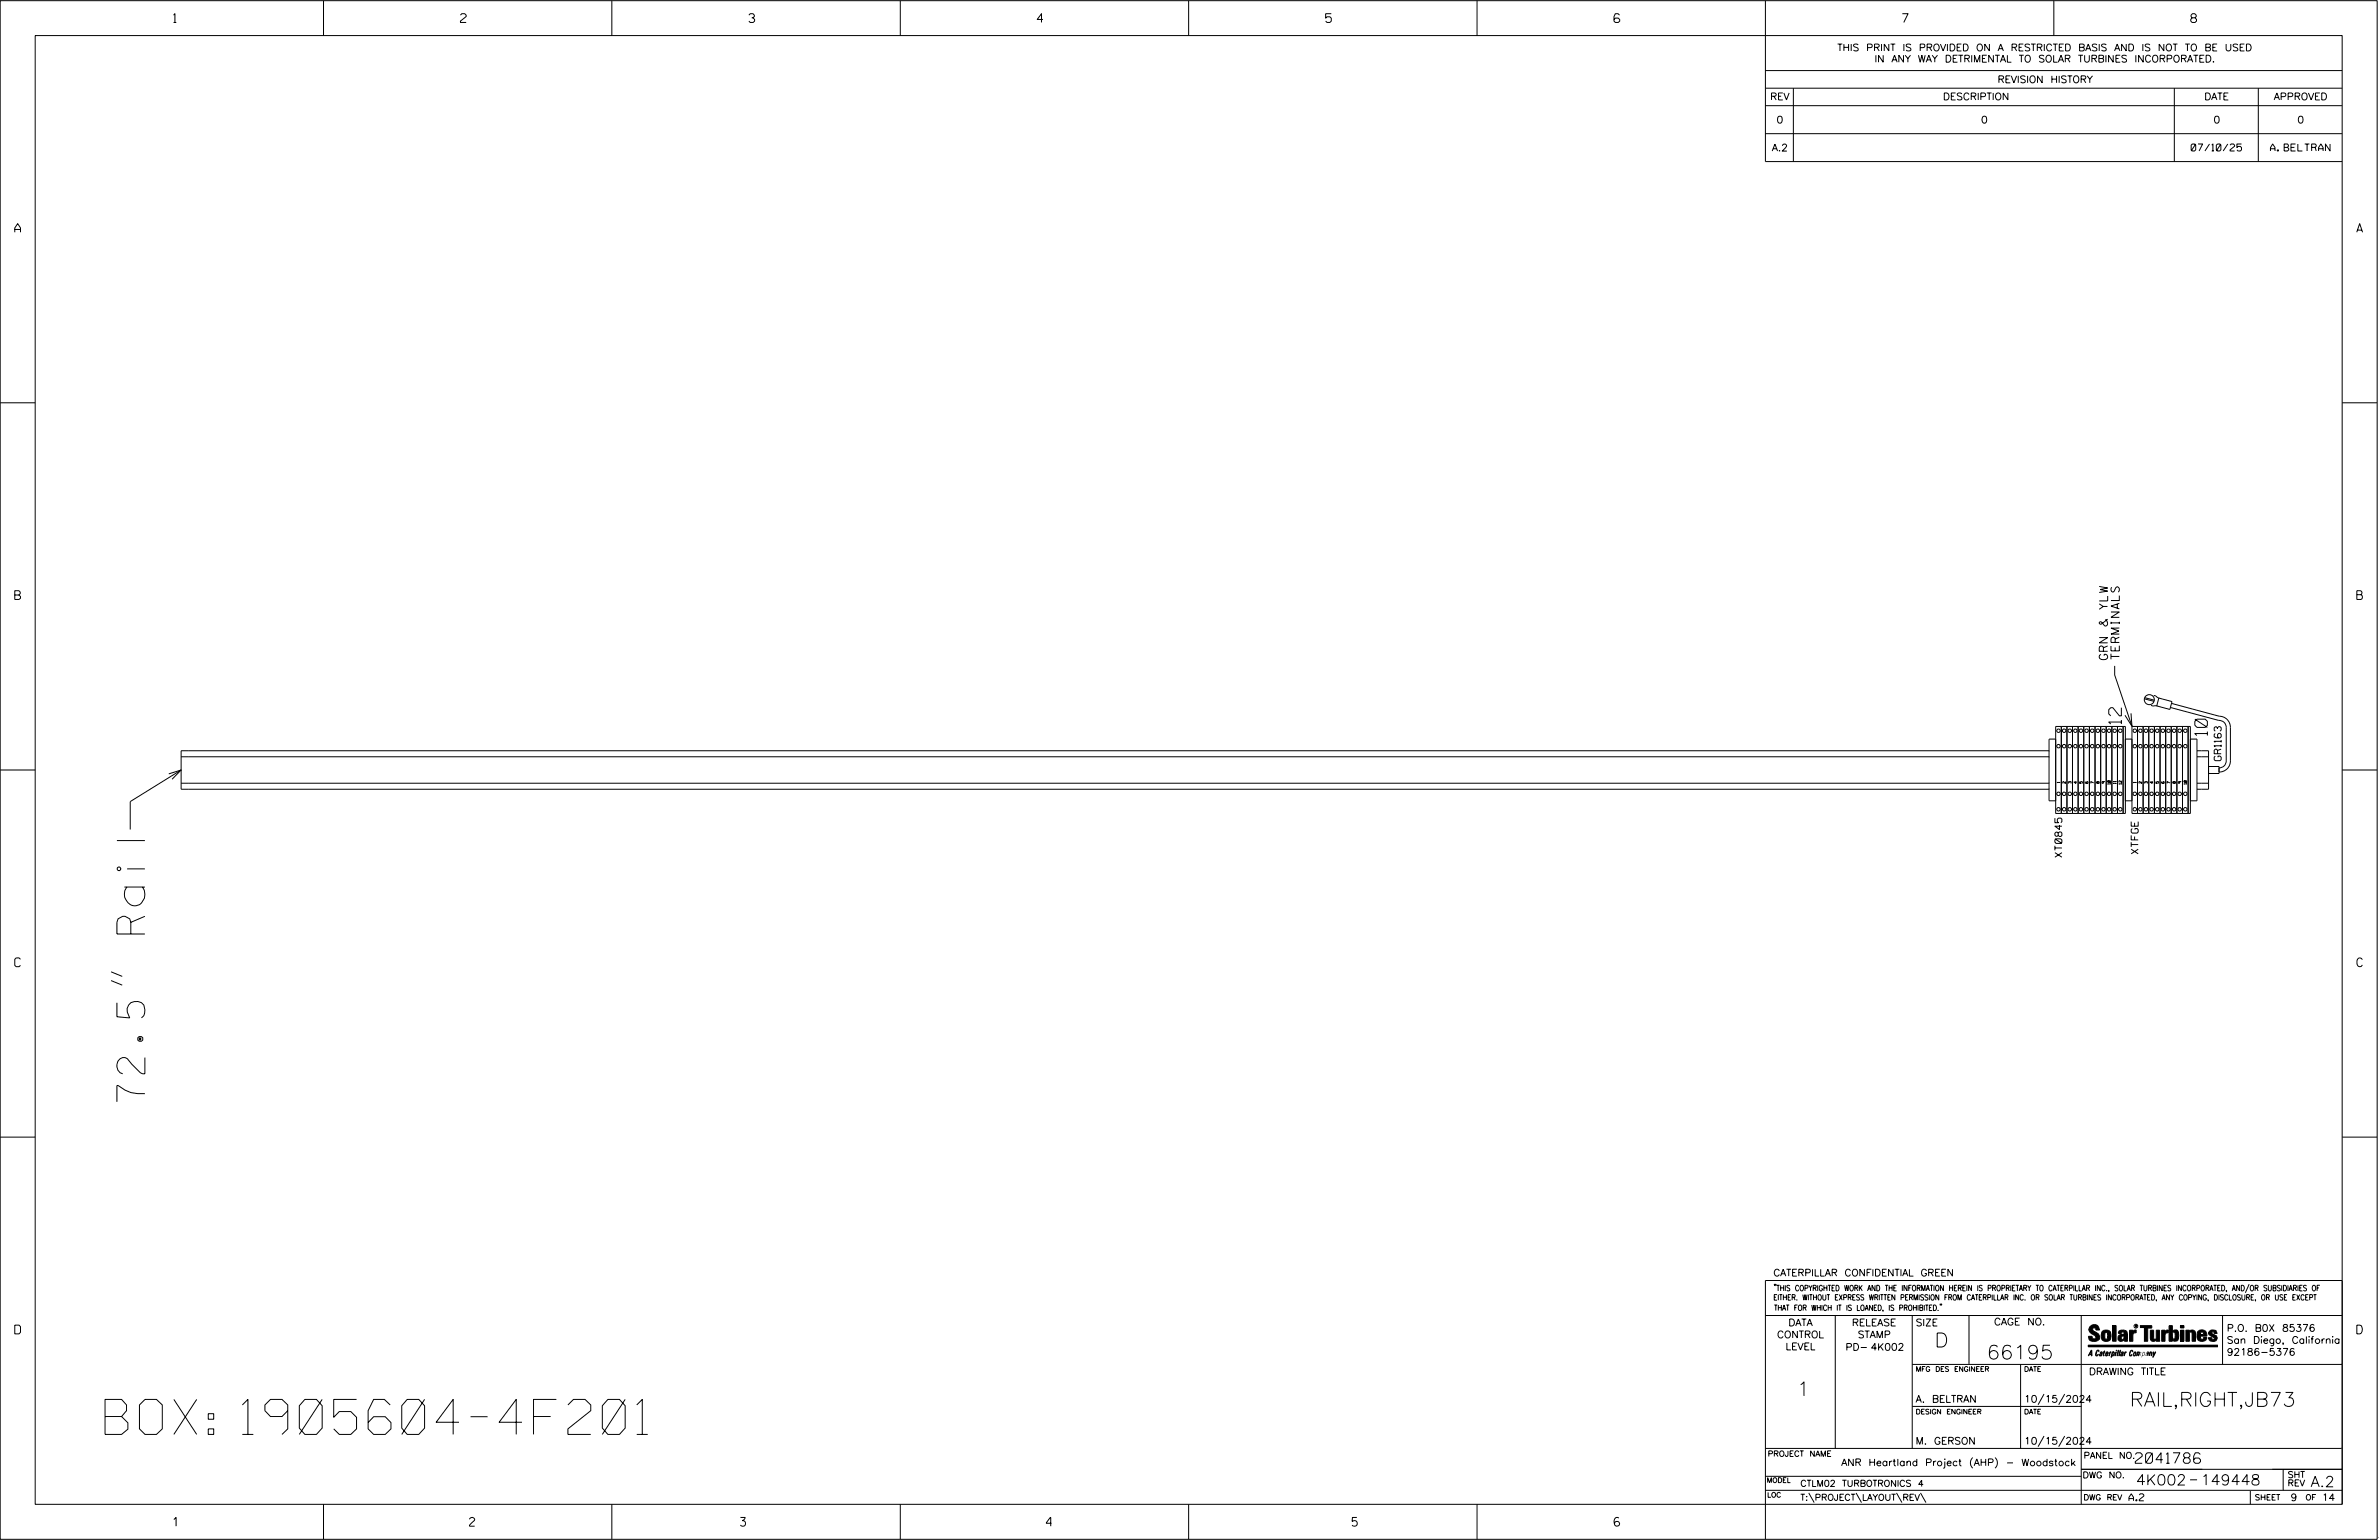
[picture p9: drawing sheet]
<svg xmlns="http://www.w3.org/2000/svg" width="864mm" height="559mm" viewBox="0 0 864 559" stroke-linecap="round" stroke-linejoin="round" font-family="sans-serif">
<defs><g id="words">
<text font-size="12.7" x="38.1" y="520.5">BOX: 1905604-4F201</text>
<text font-size="10.2" x="52.6" y="399.8" transform="rotate(-90 52.6 399.8)">72.5&quot; Rail</text>
<g font-size="5.1">
<text x="702.3" y="488.8">D</text>
<text x="721.2" y="493.2">66195</text>
<text x="652.2" y="506.5">1</text>
<text x="773.1" y="510.3">RAIL,RIGHT,JB73</text>
</g>
<g font-size="4.6">
<text x="770.1" y="262.7" transform="rotate(-90 770.1 262.7)">12</text>
<text x="801.3" y="266.9" transform="rotate(-90 801.3 266.9)">10</text>
</g>
<g font-size="3.8">
<text x="775.1" y="531">2041786</text>
<text x="775.4" y="538.9">4K002</text>
<text x="798.8" y="538.9">149448</text>
<text x="838.8" y="539.5">A.2</text>
</g>
<g font-size="3.2">
<text x="63" y="8.2">1</text>
<text x="167.2" y="8.2">2</text>
<text x="271.8" y="8.2">3</text>
<text x="376.5" y="8.2">4</text>
<text x="481.2" y="8.2">5</text>
<text x="690.6" y="8.2">7</text>
<text x="795.3" y="8.2">8</text>
<text x="5.4" y="84.3">A</text>
<text x="855.5" y="84.3">A</text>
<text x="5.4" y="217.5">B</text>
<text x="855.6" y="217.5">B</text>
<text x="5.4" y="350.8">C</text>
<text x="855.6" y="350.8">C</text>
<text x="5.4" y="484">D</text>
<text x="855.6" y="484">D</text>
<text x="62.8" y="553.8">1</text>
<text x="170.4" y="553.8">2</text>
<text x="268.8" y="553.8">3</text>
<text x="379.8" y="553.8">4</text>
<text x="490.8" y="553.8">5</text>
<text x="585.9" y="553.8">6</text>
</g>
<g font-size="3">
<text x="765.1" y="239.4" transform="rotate(-90 765.1 239.4)">GRN &amp; YLW</text>
<text x="769.4" y="239.2" transform="rotate(-90 769.4 239.2)">TERMINALS</text>
</g>
<g font-size="2.5">
<text x="666.9" y="18.5">THIS PRINT IS PROVIDED ON A RESTRICTED BASIS AND IS NOT TO BE USED</text>
<text x="680.5" y="22.6">IN ANY WAY DETRIMENTAL TO SOLAR TURBINES INCORPORATED.</text>
<text x="725.1" y="30">REVISION HISTORY</text>
<text x="642.6" y="36.3">REV</text>
<text x="705.3" y="36.3">DESCRIPTION</text>
<text x="800.2" y="36.3">DATE</text>
<text x="825.4" y="36.3">APPROVED</text>
<text x="644.9" y="44.7">0</text>
<text x="719.1" y="44.7">0</text>
<text x="803.5" y="44.7">0</text>
<text x="834" y="44.7">0</text>
<text x="643.2" y="54.8">A.2</text>
<text x="795.4" y="54.8">07/10/25</text>
<text x="824.2" y="54.8">A. BELTRAN</text>
<text x="806.3" y="276" transform="rotate(-90 806.3 276)">GR1163</text>
<text x="748.5" y="311" transform="rotate(-90 748.5 311)">XT0845</text>
<text x="776.2" y="309.8" transform="rotate(-90 776.2 309.8)">XTFGE</text>
<text x="643.8" y="463">CATERPILLAR CONFIDENTIAL GREEN</text>
<text x="645.1" y="485.5">CONTROL</text>
<text x="649.2" y="481.1">DATA</text>
<text x="672.3" y="481.1">RELEASE</text>
<text x="674.4" y="485.5">STAMP</text>
<text x="695.4" y="481.1">SIZE</text>
<text x="723.8" y="480.8">CAGE NO.</text>
<text x="808.4" y="483.1">P.O. B0X 85376</text>
<text x="648.2" y="489.8">LEVEL</text>
<text x="669.9" y="490">PD- 4K002</text>
<text x="808.4" y="487.5">San Diego, California</text>
<text x="808.4" y="491.8">92186-5376</text>
<text x="758.3" y="498.9">DRAWING TITLE</text>
<text x="695.4" y="508.9">A. BELTRAN</text>
<text x="734.8" y="508.9">10/15/2024</text>
<text x="695.4" y="524.1">M. GERSON</text>
<text x="734.8" y="524.1">10/15/2024</text>
<text x="668.4" y="531.9">ANR Heartland Project (AHP) - Woodstock</text>
<text x="772.8" y="544.6">A.2</text>
<text x="831.5" y="544.6">9</text>
<text x="842.9" y="544.6">14</text>
</g>
<g font-size="2.3">
<text x="756.4" y="529.2">PANEL NO.</text>
<text x="653.5" y="539.4">CTLM02 TURBOTRONICS 4</text>
<text x="756" y="536.3">DWG NO.</text>
<text x="830.4" y="539.3">REV</text>
<text x="830.4" y="536.2">SHT</text>
<text x="653.5" y="544.5">T:\PROJECT\LAYOUT\REV\</text>
</g>
<g font-size="2">
<text x="643.8" y="468.4">&quot;THIS COPYRIGHTED WORK AND THE INFORMATION HEREIN IS PROPRIETARY TO CATERPILLAR INC., SOLAR TURBINES INCORPORATED, AND/OR SUBSIDIARIES OF</text>
<text x="643.8" y="471.8">EITHER. WITHOUT EXPRESS WRITTEN PERMISSION FROM CATERPILLAR INC. OR SOLAR TURBINES INCORPORATED, ANY COPYING, DISCLOSURE, OR USE EXCEPT</text>
<text x="644" y="475.6">THAT FOR WHICH IT IS LOANED, IS PROHIBITED.&quot;</text>
<text x="641.7" y="528.5">PROJECT NAME</text>
<text x="756.3" y="544.3">DWG REV</text>
<text x="818.5" y="544.3">SHEET</text>
<text x="836.9" y="544.3">OF</text>
</g>
<g font-size="1.8">
<text x="695.4" y="497.6">MFG DES ENGINEER</text>
<text x="734.8" y="497.6">DATE</text>
<text x="695.4" y="513.1">DESIGN ENGINEER</text>
<text x="734.8" y="513.1">DATE</text>
<text x="641.3" y="538">MODEL</text>
<text x="641.5" y="543.3">LOC</text>
</g>
<g font-size="1">
<text x="747.8" y="284.1" transform="rotate(-90 747.8 284.1)">1</text>
<text x="749.8" y="284.3" transform="rotate(-90 749.8 284.3)">2</text>
<text x="751.8" y="284.3" transform="rotate(-90 751.8 284.3)">3</text>
<text x="753.9" y="284.3" transform="rotate(-90 753.9 284.3)">4</text>
<text x="755.9" y="284.3" transform="rotate(-90 755.9 284.3)">5</text>
<text x="758" y="284.3" transform="rotate(-90 758 284.3)">6</text>
<text x="760" y="284.3" transform="rotate(-90 760 284.3)">7</text>
<text x="762" y="284.3" transform="rotate(-90 762 284.3)">8</text>
<text x="764.1" y="284.3" transform="rotate(-90 764.1 284.3)">9</text>
<text x="766.1" y="284.6" transform="rotate(-90 766.1 284.6)">10</text>
<text x="768.2" y="284.4" transform="rotate(-90 768.2 284.4)">11</text>
<text x="770.2" y="284.6" transform="rotate(-90 770.2 284.6)">12</text>
<text x="775.4" y="284.1" transform="rotate(-90 775.4 284.1)">1</text>
<text x="777.5" y="284.3" transform="rotate(-90 777.5 284.3)">2</text>
<text x="779.5" y="284.3" transform="rotate(-90 779.5 284.3)">3</text>
<text x="781.6" y="284.3" transform="rotate(-90 781.6 284.3)">4</text>
<text x="783.6" y="284.3" transform="rotate(-90 783.6 284.3)">5</text>
<text x="785.6" y="284.3" transform="rotate(-90 785.6 284.3)">6</text>
<text x="789.7" y="284.3" transform="rotate(-90 789.7 284.3)">8</text>
<text x="791.8" y="284.3" transform="rotate(-90 791.8 284.3)">9</text>
<text x="793.8" y="284.6" transform="rotate(-90 793.8 284.6)">10</text>
</g>
<text font-size=".9" x="775.1" y="481.7">R</text>
</g></defs>
<g fill="none" stroke="#000" stroke-width=".36">
<path d="M.1 .2h862.8v558.4h-862.8zM12.8 12.9h837.4v533h-837.4zM117.4 .2v12.7M222.1 .2v12.7M326.8 .2v12.7M431.5 .2v12.7M536.2 .2v12.7M587.9 5.5l-.5-.5h-1l-.5 1v1.7l.5 .4h1l.6-.4v-.6l-.6-.5h-1l-.5 .5M640.9 .2v58.4h209.3M745.6 .2v12.7M640.9 25.6h209.3M640.9 32h209.3"/>
<path d="M640.9 38.3h209.3M651 32v26.6M789.3 32v26.6M819.8 32v26.6M640.9 48.5h209.3M.1 146.2h12.7M850.2 146.2h12.7M767.6 241.6v3.3l6.3 18.6M773.6 258.8l.3 4.7-2.5-4M778.4 253.6l3.5 .9M778.5 253.2l3.5 .9M780.8 256l2.3 .2"/>
<path d="M781.8 252.3l2.1 1M783.7 253.3l4.8 1.3-.8 2.8-4.8-1.2zM787.9 256.7l17.5 4.7a2.54 2.54 0 0 1 2.7 2.5v12.2a2.53 2.53 0 0 1-2.6 2.5M788.3 255.2l17.3 4.7a4 4 0 0 1 4.1 4v12.2a4 4 0 0 1-4.2 4M.1 279.4h12.7M65.8 274.6h678M65.8 279.4l-18.5 11.5v10.1M743.8 272.4h-678v14h678M746.2 263.6h25.3v31.6h-25.3zM746.2 268.2h-2.4v22.4h2.4M748.3 263.6v31.6M750.3 263.6v31.6"/>
<path d="M752.3 263.6v31.6M754.4 263.6v31.6M756.4 263.6v31.6M758.5 263.6v31.6M760.5 263.6v31.6M762.6 263.6v31.6M764.6 263.6v31.6M766.6 263.6v31.6M768.7 263.6v31.6M770.7 263.6v31.6M771.5 268.2h2.4M773.9 263.6h21.2v31.6h-21.2z"/>
<path d="M775.9 263.6v31.6M778 263.6v31.6M780 263.6v31.6M782.1 263.6v31.6M784.1 263.6v31.6M786.2 263.6v31.6M788.2 263.6v31.6M790.2 263.6v31.6M792.3 263.6v31.6M794.3 263.6v31.6M795.1 268.2h2.4v22.4h-2.4M797.5 272.4h4.2v14h-4.2"/>
<path d="M797.5 274.6h4.2M801.7 278.1h3.8v2.6h-3.8M850.2 279.4h12.7M61.3 280.8l4.5-1.4-3.3 3.4M65.8 284.2h678M771.5 290.6h2.4M787.7 284.1l-1-.5v.7M797.5 284.2h4.2M40.3 355.8l4.1 1.7M40.3 352.6l4.1 1.7M.1 412.6h12.7M850.2 412.6h12.7"/>
<path d="M640.9 477.3h209.3M644.2 466.1l-.1 .4M644.7 466.1l-.2 .4M666.2 477.3v48.3M694.2 477.3v48.3M704.4 473.3l-.1 .4M704.8 473.3l-.1 .4M714.8 477.3v17.8M755.5 477.3v68.6M806.8 477.3v17.8M816.5 466l-1.4 3.1M850.2 464.6h-209.3v94"/>
<path d="M850.2 464.8v81.1M694.2 495.1h156M733.5 495.1v30.5M758.6 481.4a2.02 2.02 0 0 1 3.1-.1l.5 1.3h-1.3l-.2-.6-.4-.2-.6 .1-.1 .4 .4 .7a2.46 2.46 0 0 1 2.2 2.9 2.83 2.83 0 0 1-3.8 .3l-.3-1.3h1.3l.2 .7 .6 .3 .5-.2 .2-.5-.4-.6-1.9-1.2-.4-.9zM759.2 491.3h-.7l.7-1.2v1.9h.2l-.1-2.1-1.3 2.1 .5-.5h.7M761.3 490l.3-.2 .4 .3-.1 .3-.3-.4-.4 .3-.3 1.6h.4l.4-.5-.3 .6-.4 .1-.3-.4zM762.6 490.6l.5-.1-.1 1.4h-.9a.74 .74 0 0 1 .9-.8l-.3 .7-.5 .1 .2-.5 .6-.2v-.5l-.7 .2zM763 483.2a2.17 2.17 0 0 1 3.1 0l.3 1.4-.3 1.5a2.17 2.17 0 0 1-3.1 0l-.3-1.5zM763.6 490.5l.4-.4 .2 .6h-.3l-.3 .9 .2 .4-.3-.1zM764.1 483.7l.5-.4 .4 .3v2.2l-.4 .2-.5-.2zM764.6 491.1l.6 .2v-.7l-.4-.1-.4 .6-.1 .8h.6M764.6 491.1l-.1 .8h.4"/>
<path d="M764.6 482.6v.8M764.8 490.7l.4 .1v.3h-.6zM765 491.5l-.1 .4zM766 490.5l-.5 1.5zM766 490.8l.4-.3-.4 .4M766.9 481h1.3v5.7h-1.3zM767 490.8l.5 .1-.3 .8-.4 .2zM767.3 490.5h-.5l-.5 2M767.3 490.5a.8 .8 0 0 1 .2 1 .8 .8 0 0 1-.9 .4l-.1 .6M767.3 490.5l-.1 .2M768.1 490.5l-.4 1.5zM768.2 489.9h.3l-.1 .2h-.2z"/>
<path d="M769 489.9l-.5 2.1zM769.7 489.9l-.6 2.1zM770.1 491.4l.5-.3-.5 .8zM770.4 491.9h.1M770.6 491.1l.1-.4-.7 .2 .1-.3 .6-.1 .2 .3-.5 1.1M770.6 491.1a.74 .74 0 0 0-.8 .8h.6M771 484.8h-.7l-.3 .6 .4 .7 .5-.3 .1-2.4h-.8l-.1 .4h-1.2a1.71 1.71 0 0 1 1.8-1.3 1.71 1.71 0 0 1 1.6 1.4v2.8h-1.1l-.1-.6M771 484.2l-1.5 .1a1.41 1.41 0 0 0 0 2.4l.5 .1 1.1-.7M771.2 486.1h-.1M771.4 490.5l.1 .3 .4-.3-.9 1.5zM771.5 490.8h.1M773 482.7h1.2v.5l.5-.5 .7-.1v1h-.6l-.5 .4-.1 2.7h-1.2z"/>
<path d="M773.3 490.3l.6-.4 .4 .2-.1 .4-.3-.4a1.28 1.28 0 0 0-.5 1.8l.6-.4-.1 .4-.8 .1zM774.7 490.8l.5-.3a.88 .88 0 0 1 .2 .9 .88 .88 0 0 1-.7 .7l-.2-.2zM774.8 490.9h.5l-.3 1h-.3l-.2-.2zM775.2 490.5l-.1 .2M776.8 481h4.3v.9h-1.5v4.8h-1.3M776.8 490.6l-.8 .2v-.3l-.4 1.5 .8-1.3v1.3l.3-1.2M779.3 491.1h.4M779.6 490.5h.3l-.3 1.4M779.6 490.7h.2l-.1 .4M779.7 491.1l-.1 .4M779.7 491.1l-.4 .2M780.1 492l.4-1.5 .1 .3 .3-.3 .3 .2-.3 1.3v-1.3l-.7 1.3"/>
<path d="M780.6 482.7h1.2v2.7l.1 .4 .4 .3 .4-.7v-2.7h1.2l.1 4h-1.3v-.5l-1.1 .6-.7-.3-.3-.7zM781.6 492.5l1-2-.8 1.3-.2-1.3-.2 2M784.7 482.7h1.2v.5l.5-.5 .7-.1v1h-.5l-.6 .4-.1 2.7h-1.2zM787.4 481h1.2v2a1.4 1.4 0 0 1 2.2 .2l.1 1.4-.4 1.9-1.5 .1-.4-.5v-1l.5 .9 .5-.3v-2.1l-.5-.4-.5 .7v2.8h-1.2zM791.5 482.7h1.3v4h-1.3zM791.5 481h1.3v.9h-1.3zM793.5 482.7h1.3v.4l.7-.5 1.1 .2 .4 .6v3.3h-1.2l-.3-3.4-.7 .2v3.2h-1.3zM794.8 483.1h.1M797.7 483.2a1.92 1.92 0 0 1 2.4-.5 1.92 1.92 0 0 1 1 2.1h-2.3v.8l.6 .5 .5-.3v-.5h1.2a1.83 1.83 0 0 1-2.1 1.4 1.83 1.83 0 0 1-1.5-2.1zM798.8 484.2v.6M799.1 483.4h.6l.2 .8h-1.1zM804.6 482.9a1.84 1.84 0 0 0-2.9 .8 3.3 3.3 0 0 0 2.2 1.9l-.5 .5-.4-.3-.1-.4h-1.2l.1 .6a1.92 1.92 0 0 0 2.9 .4"/>
<path d="M804.9 483.8h-1.2l-.2-.6-.5 .1-.1 .3 .1 .3 1.8 .9M805.1 488.1h-47.1v.6h47.1M694.2 510.3h61.3M742 505.8l-2.2 3.9M749.5 505.8l-2.2 3.9M640.9 525.6h209.2M640.9 535.7h114.6M716.1 528.9a2.59 2.59 0 0 0 0 3.8M724.2 528.9a2.59 2.59 0 0 1 0 3.8M742 521.1l-2.2 3.8M749.5 521.1l-2.2 3.8M755.5 533.2h94.7"/>
<path d="M795 537h2.6M828.8 533.2v7.6M117.4 545.9v12.7M222.1 545.9v12.7M326.8 545.9v12.7M431.5 545.9v12.7M536.2 545.9v12.7M640.9 540.8h209.3M656.6 541.7l2 3.5M673.8 541.7l1.9 3.5M688.4 541.7l2 3.5M697.2 541.7l1.9 3.5"/>
<path d="M816.9 541v4.9M863.5 558h.1"/>
<circle cx="780.2" cy="253.9" r="1.82"/>
<circle cx="747.3" cy="270.8" r=".63"/>
<circle cx="747.3" cy="265.1" r=".64"/>
<circle cx="749.3" cy="270.8" r=".63"/>
<circle cx="749.3" cy="265.1" r=".64"/>
<circle cx="751.3" cy="270.8" r=".63"/>
<circle cx="751.3" cy="265.1" r=".64"/>
<circle cx="753.4" cy="270.7" r=".62"/>
<circle cx="753.4" cy="265.1" r=".63"/>
<circle cx="755.4" cy="270.8" r=".63"/>
<circle cx="755.4" cy="265.1" r=".64"/>
<circle cx="757.4" cy="270.8" r=".63"/>
<circle cx="757.4" cy="265.1" r=".64"/>
<circle cx="759.5" cy="270.8" r=".63"/>
<circle cx="759.5" cy="265.1" r=".64"/>
<circle cx="761.5" cy="270.8" r=".63"/>
<circle cx="761.5" cy="265.1" r=".64"/>
<circle cx="763.6" cy="270.8" r=".63"/>
<circle cx="763.6" cy="265.1" r=".64"/>
<circle cx="765.6" cy="270.7" r=".62"/>
<circle cx="765.6" cy="265.1" r=".63"/>
<circle cx="767.6" cy="270.8" r=".63"/>
<circle cx="767.6" cy="265.1" r=".64"/>
<circle cx="769.7" cy="270.8" r=".63"/>
<circle cx="769.7" cy="265.1" r=".64"/>
<circle cx="774.9" cy="270.8" r=".63"/>
<circle cx="774.9" cy="265.1" r=".64"/>
<circle cx="777" cy="270.7" r=".62"/>
<circle cx="777" cy="265.1" r=".63"/>
<circle cx="779" cy="270.8" r=".63"/>
<circle cx="779" cy="265.1" r=".64"/>
<circle cx="781" cy="270.8" r=".63"/>
<circle cx="781.1" cy="265.1" r=".64"/>
<circle cx="783.1" cy="270.8" r=".63"/>
<circle cx="783.1" cy="265.1" r=".64"/>
<circle cx="785.1" cy="270.8" r=".63"/>
<circle cx="785.1" cy="265.1" r=".64"/>
<circle cx="787.2" cy="270.8" r=".63"/>
<circle cx="787.2" cy="265.1" r=".64"/>
<circle cx="789.2" cy="270.7" r=".63"/>
<circle cx="789.2" cy="265.1" r=".63"/>
<circle cx="791.2" cy="270.8" r=".63"/>
<circle cx="791.2" cy="265.1" r=".64"/>
<circle cx="793.3" cy="270.8" r=".63"/>
<circle cx="793.3" cy="265.1" r=".64"/>
<circle cx="747.3" cy="288" r=".64"/>
<circle cx="747.3" cy="293.7" r=".64"/>
<circle cx="749.3" cy="293.7" r=".64"/>
<circle cx="749.3" cy="288" r=".64"/>
<circle cx="751.3" cy="288" r=".64"/>
<circle cx="751.3" cy="293.7" r=".64"/>
<circle cx="753.4" cy="293.6" r=".63"/>
<circle cx="753.4" cy="288" r=".63"/>
<circle cx="755.4" cy="288" r=".64"/>
<circle cx="755.4" cy="293.7" r=".64"/>
<circle cx="757.4" cy="288" r=".64"/>
<circle cx="757.4" cy="293.7" r=".64"/>
<circle cx="759.5" cy="293.7" r=".64"/>
<circle cx="759.5" cy="288" r=".64"/>
<circle cx="761.5" cy="293.7" r=".64"/>
<circle cx="761.5" cy="288" r=".64"/>
<circle cx="763.6" cy="293.7" r=".64"/>
<circle cx="763.6" cy="288" r=".64"/>
<circle cx="765.6" cy="288" r=".63"/>
<circle cx="765.6" cy="293.6" r=".63"/>
<circle cx="767.6" cy="288" r=".64"/>
<circle cx="767.6" cy="293.7" r=".64"/>
<circle cx="769.7" cy="293.7" r=".64"/>
<circle cx="769.7" cy="288" r=".64"/>
<circle cx="774.9" cy="293.7" r=".64"/>
<circle cx="774.9" cy="288" r=".64"/>
<circle cx="777" cy="293.6" r=".63"/>
<circle cx="777" cy="288" r=".63"/>
<circle cx="779" cy="288" r=".64"/>
<circle cx="779" cy="293.7" r=".64"/>
<circle cx="781.1" cy="288" r=".64"/>
<circle cx="781.1" cy="293.7" r=".64"/>
<circle cx="783.1" cy="288" r=".64"/>
<circle cx="783.1" cy="293.7" r=".64"/>
<circle cx="785.1" cy="288" r=".64"/>
<circle cx="785.1" cy="293.7" r=".64"/>
<circle cx="787.2" cy="293.7" r=".64"/>
<circle cx="787.2" cy="288" r=".64"/>
<circle cx="789.2" cy="288" r=".63"/>
<circle cx="789.2" cy="293.6" r=".63"/>
<circle cx="791.2" cy="288" r=".64"/>
<circle cx="791.2" cy="293.7" r=".64"/>
<circle cx="793.3" cy="288" r=".64"/>
<circle cx="793.3" cy="293.7" r=".64"/>
<circle cx="775.4" cy="481.2" r=".69"/>
</g>
<g fill="#000">
<path d="M768.1 490.5l-.4 1.5zM768.2 489.9h.3l-.1 .2h-.2zM769 489.9l-.5 2.1zM769.7 489.9l-.6 2.1zM791.5 481h1.3v.9h-1.3zM791.5 482.7h1.3v4h-1.3zM758 488.1h47.1v.6h-47.1z"/>
<path d="M759.2 489.9l-1.2 2.1 .5-.5h.7v.5h.2zM759.2 490.1v1.2h-.7z" fill-rule="evenodd"/>
<path d="M758.6 481.4a2.02 2.02 0 0 1 3.1-.1l.5 1.3h-1.3l-.2-.6-.4-.2-.6 .1-.1 .4 .4 .7a2.46 2.46 0 0 1 2.2 2.9 2.83 2.83 0 0 1-3.8 .3l-.3-1.3h1.3l.2 .7 .6 .3 .5-.2 .2-.5-.4-.6-1.9-1.2-.4-.9z" fill-rule="evenodd"/>
<path d="M761.3 490l.3-.2 .4 .3-.1 .3-.3-.4-.4 .3-.3 1.6h.4l.4-.5-.3 .6-.4 .1-.3-.4z" fill-rule="evenodd"/>
<path d="M762.6 490.6l.5-.1-.1 1.4h-.9a.74 .74 0 0 1 .9-.8l-.6 .3-.2 .5 .5-.1 .3-.6v-.5l-.7 .2z" fill-rule="evenodd"/>
<path d="M763.6 490.5l.4-.4 .2 .6h-.3l-.3 .9 .2 .4-.3-.1z" fill-rule="evenodd"/>
<path d="M764.8 490.5l.5 .3-.1 .5h-.6l.6-.2v-.3l-.4-.1-.3 1.2h.4l.3-.4-.6 .6-.3-.2v-.4z" fill-rule="evenodd"/>
<path d="M763 483.2a2.17 2.17 0 0 1 3.1 0l.3 1.4-.3 1.5a2.17 2.17 0 0 1-3.1 0l-.3-1.5zM764.1 483.7v2.1l.5 .2 .4-.2v-2.2l-.4-.3z" fill-rule="evenodd"/>
<path d="M766 490.5v.3l.4-.1-.4 .2-.5 1.1z" fill-rule="evenodd"/>
<path d="M766.8 490.5l-.5 2 .3-.6a.71 .71 0 0 0 .9-.5 .71 .71 0 0 0-.4-.9zM767 490.8l.5 .1-.3 .8-.4 .2z" fill-rule="evenodd"/>
<path d="M766.9 481h1.3v5.7h-1.3z" fill-rule="evenodd"/>
<path d="M770.1 490.6l.6-.1 .2 .3-.4 1.2-.5 .1-.2-.5 .3-.5h.5l-.7 .5v.3l.4-.1 .4-.9-.5-.2-.2 .2z" fill-rule="evenodd"/>
<path d="M769.4 482.8l-.5 1h1.2l.1-.4h.8v.8l-1.5 .1a1.41 1.41 0 0 0 0 2.4l.5 .1 1.1-.7 .1 .6h1.1v-2.8a1.79 1.79 0 0 0-2.4-1.2zM770.3 484.8h.7l-.1 1-.5 .3-.4-.7z" fill-rule="evenodd"/>
<path d="M771.4 490.5l.1 .3 .4-.3-.9 1.5z" fill-rule="evenodd"/>
<path d="M773 482.7h1.2v.5l.5-.5 .7-.1v1h-.6l-.5 .4-.1 2.7h-1.2z" fill-rule="evenodd"/>
<path d="M773.3 490.3l.6-.4 .4 .2-.1 .4-.3-.4a1.28 1.28 0 0 0-.5 1.8l.6-.4-.3 .5h-.6z" fill-rule="evenodd"/>
<path d="M774.7 490.8l-.2 1.1h.7a.96 .96 0 0 0 0-1.4zM774.8 490.9h.5l-.1 .6-.5 .4-.2-.2z" fill-rule="evenodd"/>
<path d="M776 490.5v.3l.4-.3 .2 .3 .7-.2-.3 1.4v-1.3l-.6 1.3v-1.3l-.8 1.3z" fill-rule="evenodd"/>
<path d="M776.8 481h4.3v.9h-1.5v4.8h-1.3v-4.8h-1.5z" fill-rule="evenodd"/>
<path d="M777.9 490.5l-.5 2 .3-.6a.71 .71 0 0 0 .9-.5 .71 .71 0 0 0-.4-.9zM778.1 490.8l.3-.1 .1 .4-.5 .8-.2-.5z" fill-rule="evenodd"/>
<path d="M779.3 490.6l.6-.1-.3 1.5-.7-.1a.67 .67 0 0 1 .8-.8l-.6 .3-.1 .5 .4-.1 .4-.9-.4-.2-.3 .2z" fill-rule="evenodd"/>
<path d="M780.5 490.5l.1 .3 .3-.3 .3 .2-.3 1.3v-1.3l-.8 1.3z" fill-rule="evenodd"/>
<path d="M780.6 482.7h1.2v2.7l.1 .4 .4 .3 .4-.7v-2.7h1.2l.1 4h-1.3v-.5l-1.1 .6-.7-.3-.3-.7z" fill-rule="evenodd"/>
<path d="M781.6 490.5l.2 1.3 .8-1.3-1.2 2z" fill-rule="evenodd"/>
<path d="M784.7 482.7h1.2v.5l.5-.5 .7-.1v1h-.5l-.6 .4-.1 2.7h-1.2z" fill-rule="evenodd"/>
<path d="M787.4 481h1.2v2a1.4 1.4 0 0 1 2.2 .2l.1 1.4-.4 1.9-1.5 .1-.4-.5v-1l.5 .9 .5-.3v-2.1l-.5-.4-.5 .7v2.8h-1.2z" fill-rule="evenodd"/>
<path d="M793.5 482.7h1.3v.4a1.29 1.29 0 0 1 2.2 .3v3.3h-1.2l-.3-3.4-.7 .2v3.2h-1.3z" fill-rule="evenodd"/>
<path d="M797.7 483.2a1.92 1.92 0 0 1 2.4-.5 1.92 1.92 0 0 1 1 2.1h-2.3v.8l.6 .5 .5-.3v-.5h1.2a1.83 1.83 0 0 1-2.1 1.4 1.83 1.83 0 0 1-1.5-2.1zM799.1 483.4l-.3 .8h1.1l-.2-.8z" fill-rule="evenodd"/>
<path d="M801.9 483.2a1.94 1.94 0 0 1 3 .1v.5h-1.2l-.2-.6-.5 .1-.1 .3 .1 .3 1.8 .9a1.2 1.2 0 0 1 .1 1.3 1.2 1.2 0 0 1-1.2 .7l-1.6-.4-.4-1h1.2l.1 .4 .4 .3 .5-.5a3.3 3.3 0 0 1-2.2-1.9z" fill-rule="evenodd"/>
<circle cx="761.4" cy="492" r=".07"/>
<circle cx="762.2" cy="485.1" r=".07"/>
<circle cx="769.3" cy="492" r=".07"/>
<circle cx="773.1" cy="486.7" r=".07"/>
<circle cx="791.5" cy="486.7" r=".07"/>
<circle cx="791.5" cy="481" r=".07"/>
<circle cx="794.8" cy="486.7" r=".07"/>
</g>
<use href="#words"/>
</svg>
